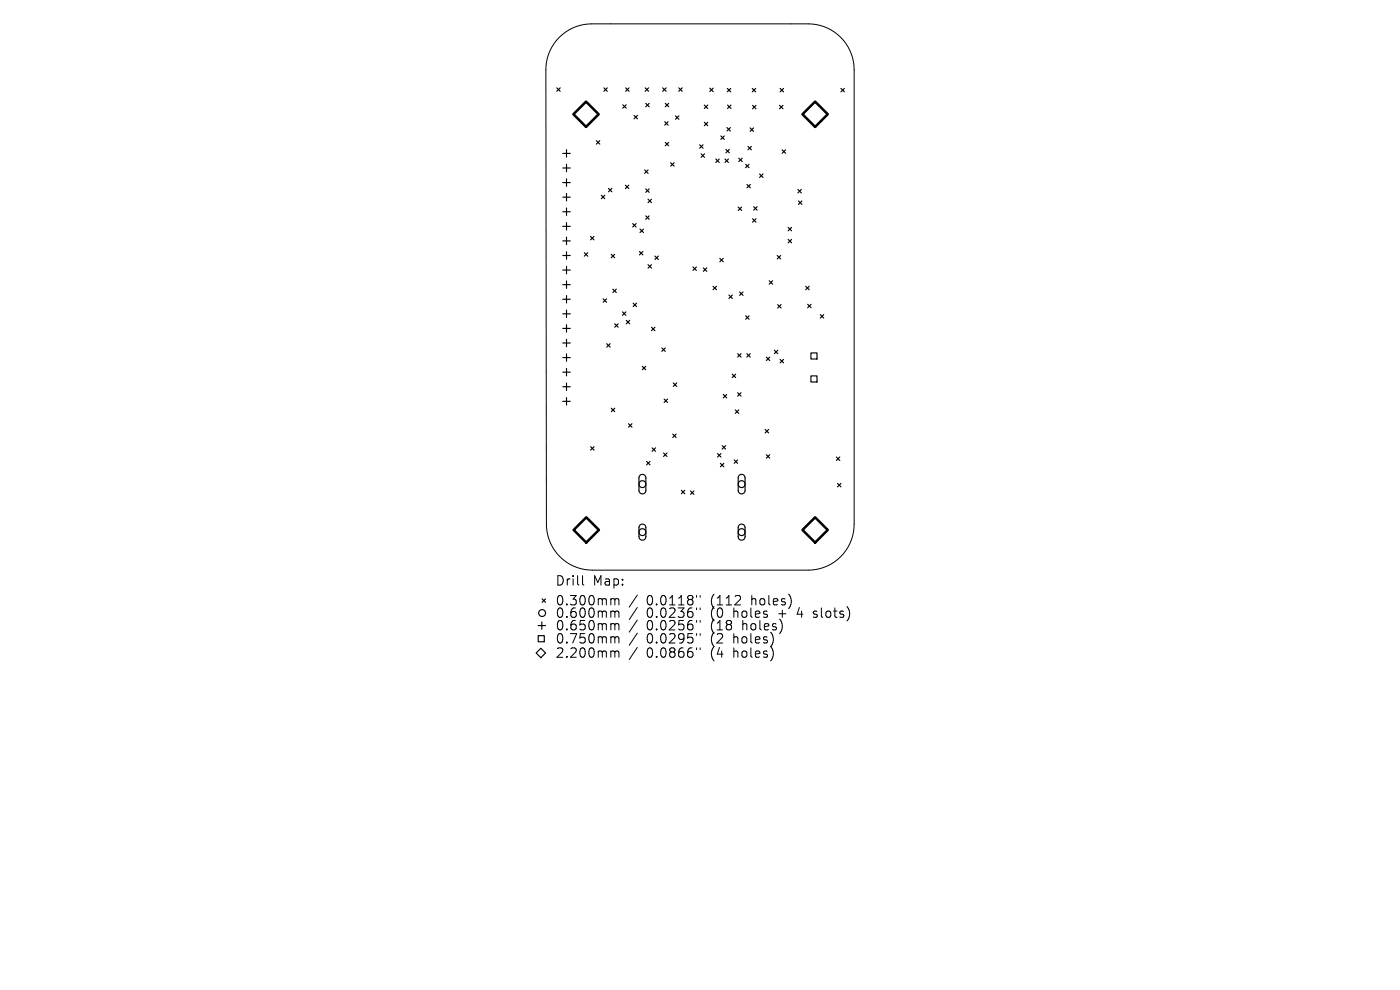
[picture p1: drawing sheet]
<svg xmlns="http://www.w3.org/2000/svg" width="297mm" height="210mm" viewBox="0 0 297 210" stroke-linecap="round" stroke-linejoin="round" font-family="sans-serif">
<defs><g id="words">
<g font-size="2.8">
<text x="117.7" y="124.5">Drill</text>
<text x="125.7" y="124.5">Map:</text>
<text x="117.7" y="128.7">0.300mm</text>
<text x="117.7" y="131.3">0.600mm</text>
<text x="137.2" y="128.7">0.0118&quot;</text>
<text x="137.2" y="131.3">0.0236&quot;</text>
<text x="150.9" y="128.7">(112</text>
<text x="150.9" y="131.3">(0</text>
<text x="155.9" y="131.3">holes</text>
<text x="159.7" y="128.7">holes)</text>
<text x="165.6" y="131.3">+</text>
<text x="169.8" y="131.3">4</text>
<text x="173.4" y="131.3">slots)</text>
<text x="117.7" y="134">0.650mm</text>
<text x="117.7" y="136.8">0.750mm</text>
<text x="137.2" y="134">0.0256&quot;</text>
<text x="137.2" y="136.8">0.0295&quot;</text>
<text x="150.9" y="134">(18</text>
<text x="150.9" y="136.8">(2</text>
<text x="155.9" y="136.8">holes)</text>
<text x="157.8" y="134">holes)</text>
<text x="117.7" y="139.8">2.200mm</text>
<text x="137.2" y="139.8">0.0866&quot;</text>
<text x="150.9" y="139.8">(4</text>
<text x="155.9" y="139.8">holes)</text>
</g>
</g></defs>
<g fill="none" stroke="#000" stroke-width=".21">
<path d="M118.7 7.9a9.7 9.7 0 0 1 6.8-2.8h46a9.7 9.7 0 0 1 9.7 9.7v96.4a9.7 9.7 0 0 1-9.7 9.7h-45.8a9.7 9.7 0 0 1-9.8-9.7l-.1-96.4a9.7 9.7 0 0 1 2.9-6.9zM123.6 122.1v1.7l.3 .3M129.9 127l.4 .1 .1 .2M129.9 129.6l.4 .1 .1 .2M129.9 132.3l.4 .1 .1 .2M129.9 135.1l.4 .1 .1 .2M129.9 138.1l.4 .1 .1 .2M130.4 127.3l.3-.3 .5 .1 .1 1.2M130.4 127.3v1M130.4 129.9v1.1M130.4 132.6v1M130.4 135.4v1"/>
<path d="M130.4 138.4v1M130.4 129.9l.3-.3 .5 .1 .1 1.3M130.4 132.6l.3-.3 .5 .1 .1 1.2M130.4 135.4l.3-.3 .5 .1 .1 1.2M130.4 138.4l.3-.3 .5 .1 .1 1.2M135.2 126.2l-1.7 2.6M135.2 128.9l-1.7 2.5M135.2 131.5l-1.7 2.6M135.2 134.3l-1.7 2.6M135.2 137.3l-1.7 2.6M147.8 126.3v.4M147.8 129v.3"/>
<path d="M147.8 131.6v.4M147.8 134.4v.4M147.8 137.4v.4M148.5 126.3v.4M148.5 129v.3M148.5 131.6v.4M148.5 134.4v.4M148.5 137.4v.4M172.5 130.9l.2 .1M172.6 129.7v.5"/>
</g>
<g fill="none" stroke="#000" stroke-width=".24">
<path d="M118.1 18.6l.7 .8M118.8 18.6l-.7 .8M128.1 18.6l.7 .8M128.8 18.6l-.7 .8M132.7 18.6l.8 .8M133.5 18.6l-.8 .8M136.9 18.6l.7 .8M137.6 18.6l-.7 .8M140.6 18.6l.7 .8M141.3 18.6l-.7 .8M144 18.6l.7 .8M144.7 18.6l-.7 .8"/>
<path d="M150.6 18.7l.7 .7M151.3 18.7l-.7 .7M154.3 18.8l.7 .7M155 18.8l-.7 .7M159.6 18.8l.7 .7M160.3 18.8l-.7 .7M165.5 18.8l.7 .7M166.2 18.8l-.7 .7M178.4 18.8l.7 .7M179.1 18.8l-.7 .7M119.4 32.5h1.6M119.4 35.6h1.6"/>
<path d="M119.4 38.7h1.6M120.2 31.8v1.5M120.2 34.8v1.6M120.2 37.9v1.6M126.5 29.8l.7 .8M127.2 29.8l-.7 .8M129.1 40l.7 .7M129.8 40l-.7 .7M132.1 22.2l.8 .8M132.7 39.3l.7 .7M132.9 22.2l-.8 .8M133.4 39.3l-.7 .7"/>
<path d="M134.5 24.5l.7 .7M135.2 24.5l-.7 .7M136.8 36l.7 .8M137 21.9l.7 .8M137.5 36l-.7 .8M137.7 21.9l-.7 .8M141 25.8l.7 .7M141.1 21.9l.8 .8M141.1 30.2l.8 .7M141.7 25.8l-.7 .7M141.9 21.9l-.8 .8M141.9 30.2l-.8 .7"/>
<path d="M142.3 34.5l.7 .7M143 34.5l-.7 .7M143.3 24.6l.7 .7M144 24.6l-.7 .7M148.4 30.7l.8 .7M148.7 32.6l.8 .8M149.2 30.7l-.8 .7M149.4 22.3l.7 .7M149.4 25.9l.7 .8M149.5 32.6l-.8 .8M150.1 22.3l-.7 .7M150.1 25.9l-.7 .8"/>
<path d="M151.9 33.7l.7 .8M152.6 33.7l-.7 .8M152.9 28.8l.8 .8M153.7 28.8l-.8 .8M153.8 33.7l.7 .8M154 31.7l.7 .7M154.2 27.1l.7 .7M154.3 22.3l.8 .7M154.5 33.7l-.7 .8M154.7 31.7l-.7 .7M154.9 27.1l-.7 .7M155.1 22.3l-.8 .7"/>
<path d="M156.7 33.6l.8 .7M157.5 33.6l-.8 .7M158.2 34.9l.7 .7M158.5 39.1l.7 .8M158.7 31.1l.7 .7M158.9 34.9l-.7 .7M159.1 27.1l.8 .8M159.2 39.1l-.7 .8M159.4 31.1l-.7 .7M159.6 22.3l.8 .8M159.9 27.1l-.8 .8M160.4 22.3l-.8 .8"/>
<path d="M161.1 36.9l.8 .7M161.9 36.9l-.8 .7M165.4 22.3l.7 .8M165.9 31.8l.8 .7M166.1 22.3l-.7 .8M166.7 31.8l-.8 .7M119.4 41.8h1.6M119.4 44.9h1.6M119.4 48h1.6M119.4 51.1h1.6M119.4 54.2h1.6M119.4 57.3h1.6"/>
<path d="M120.2 41v1.6M120.2 44.1v1.6M120.2 47.2v1.6M120.2 50.3v1.6M120.2 53.4v1.6M120.2 56.5v1.6M120.2 59.6v1.6M124 53.6l.7 .7M124.7 53.6l-.7 .7M125.3 50.2l.7 .7M126 50.2l-.7 .7M127.6 41.4l.7 .8"/>
<path d="M128.3 41.4l-.7 .8M129.7 53.9l.7 .8M130.4 53.9l-.7 .8M134.2 47.4l.7 .8M134.9 47.4l-.7 .8M135.7 53.3l.7 .8M135.8 48.6l.7 .7M136.4 53.3l-.7 .8M136.5 48.6l-.7 .7M137 40.1l.7 .7M137 45.8l.7 .7M137.5 42.3l.7 .7"/>
<path d="M137.5 56.1l.7 .8M137.7 40.1l-.7 .7M137.7 45.8l-.7 .7M138.2 42.3l-.7 .7M138.2 56.1l-.7 .8M138.9 54.3l.8 .8M139.7 54.3l-.8 .8M147 56.6l.7 .8M147.7 56.6l-.7 .8M149.2 56.8l.7 .8M149.9 56.8l-.7 .8M152.7 54.8l.7 .7"/>
<path d="M153.4 54.8l-.7 .7M156.6 43.9l.7 .7M157.3 43.9l-.7 .7M159.6 46.4l.8 .7M159.9 43.8l.7 .8M160.4 46.4l-.8 .7M160.6 43.8l-.7 .8M163.2 59.6l.7 .7M163.9 59.6l-.7 .7M164.9 54.2l.7 .7M165.6 54.2l-.7 .7M167.2 48.2l.7 .8"/>
<path d="M167.2 50.8l.7 .7M167.9 48.2l-.7 .8M167.9 50.8l-.7 .7M169.3 40.2l.7 .7M169.4 42.6l.7 .8M170 40.2l-.7 .7M170.1 42.6l-.7 .8M119.4 60.4h1.6M119.4 63.5h1.6M119.4 66.6h1.6M119.4 69.7h1.6M119.4 72.8h1.6"/>
<path d="M119.4 75.9h1.6M119.4 78.9h1.6M120.2 62.7v1.6M120.2 65.8v1.6M120.2 68.9v1.6M120.2 72v1.6M120.2 75.1v1.5M120.2 78.2v1.5M128 63.4l.7 .7M128.7 63.4l-.7 .7M128.7 72.9l.7 .7M129.4 72.9l-.7 .7"/>
<path d="M130 61.3l.7 .8M130.4 68.7l.7 .7M130.7 61.3l-.7 .8M131.1 68.7l-.7 .7M132 66.2l.8 .7M132.8 66.2l-.8 .7M132.9 68l.7 .7M133.6 68l-.7 .7M134.3 64.3l.7 .7M135 64.3l-.7 .7M136.3 77.7l.7 .7M137 77.7l-.7 .7"/>
<path d="M138.2 69.4l.7 .8M138.9 69.4l-.7 .8M140.4 73.8l.7 .7M141.1 73.8l-.7 .7M151.3 60.7l.7 .8M152 60.7l-.7 .8M154.6 62.6l.8 .7M155.3 79.4l.8 .7M155.4 62.6l-.8 .7M156.1 79.4l-.8 .7M156.5 75l.7 .8M156.9 61.9l.7 .8"/>
<path d="M157.2 75l-.7 .8M157.6 61.9l-.7 .8M158.2 67l.7 .7M158.4 75l.8 .8M158.9 67l-.7 .7M159.2 75l-.8 .8M162.6 75.8l.7 .7M163.3 75.8l-.7 .7M164.3 74.3l.7 .7M165 64.6l.7 .7M165 74.3l-.7 .7M165.5 76.2l.7 .8"/>
<path d="M165.7 64.6l-.7 .7M166.2 76.2l-.7 .8M170.9 60.7l.8 .8M171.3 64.6l.8 .7M171.7 60.7l-.8 .8M172 74.9h1.3v1.3h-1.3zM172 79.7h1.3v1.3h-1.3zM172.1 64.6l-.8 .7M174 66.7l.7 .8M174.7 66.7l-.7 .8M119.4 82h1.6M119.4 85.1h1.6"/>
<path d="M120.2 81.2v1.6M120.2 84.3v1.6M125.3 94.8l.7 .7M126 94.8l-.7 .7M129.7 86.6l.7 .7M130.4 86.6l-.7 .7M133.3 89.9l.8 .7M134.1 89.9l-.8 .7M137.2 97.9l.7 .7M137.9 97.9l-.7 .7M138.3 95l.8 .7M139.1 95l-.8 .7"/>
<path d="M140.8 96.1l.7 .7M140.9 84.6l.7 .8M141.5 96.1l-.7 .7M141.6 84.6l-.7 .8M142.7 92.1l.7 .7M142.8 81.2l.8 .8M143.4 92.1l-.7 .7M143.6 81.2l-.8 .8M152.2 96.2l.7 .7M152.8 98.3l.8 .7M152.9 96.2l-.7 .7M153.2 94.5l.7 .8"/>
<path d="M153.4 83.7l.8 .7M153.6 98.3l-.8 .7M153.9 94.5l-.7 .8M154.2 83.7l-.8 .7M155.7 97.6l.8 .7M156 87l.7 .7M156.5 97.6l-.8 .7M156.5 83.3l.7 .7M156.7 87l-.7 .7M157.2 83.3l-.7 .7M162.3 91.1l.8 .7M162.6 96.5l.7 .7"/>
<path d="M163.1 91.1l-.8 .7M163.3 96.5l-.7 .7M177.4 96.9l.8 .8M178.2 96.9l-.8 .8M135.8 100.8a.73 .73 0 0 1 .8-.1 .73 .73 0 0 1 .4 .7v2.6a.73 .73 0 0 1-.7 .8 .73 .73 0 0 1-.7-.8v-2.7zM135.8 111.4a.73 .73 0 0 1 .8-.2 .73 .73 0 0 1 .4 .7v2a.73 .73 0 0 1-.7 .7 .73 .73 0 0 1-.7-.7v-2.1zM144.5 104l.8 .7M145.3 104l-.8 .7M146.5 104.1l.7 .8M147.2 104.1l-.7 .8M156.8 100.8a.73 .73 0 0 1 .8-.1 .73 .73 0 0 1 .5 .7v2.6a.73 .73 0 0 1-.8 .8 .73 .73 0 0 1-.7-.8v-2.7zM156.8 111.4a.73 .73 0 0 1 .8-.2 .73 .73 0 0 1 .5 .7v2a.73 .73 0 0 1-.8 .7 .73 .73 0 0 1-.7-.7v-2.1z"/>
<path d="M177.7 102.6l.7 .7M178.4 102.6l-.7 .7M114.2 132.7h1.5M114.2 134.8h1.3v1.3h-1.3zM114.7 137.5l1 1-1 1-1-1zM114.9 131.9v1.6M115 127l.7 .8M115.7 127l-.7 .8"/>
<circle cx="136.3" cy="102.7" r=".73"/>
<circle cx="136.3" cy="112.9" r=".73"/>
<circle cx="157.3" cy="102.7" r=".73"/>
<circle cx="157.3" cy="112.9" r=".73"/>
<circle cx="115" cy="130" r=".73"/>
</g>
<path d="M121.6 24.2l2.7-2.6 2.7 2.6-2.7 2.7zM170.2 24.2l2.7-2.6 2.7 2.6-2.7 2.7zM121.7 112.4l2.7-2.7 2.7 2.7-2.7 2.7zM170.2 112.4l2.7-2.7 2.7 2.7-2.7 2.7z" fill="none" stroke="#000" stroke-width=".54"/>
<use href="#words"/>
</svg>
